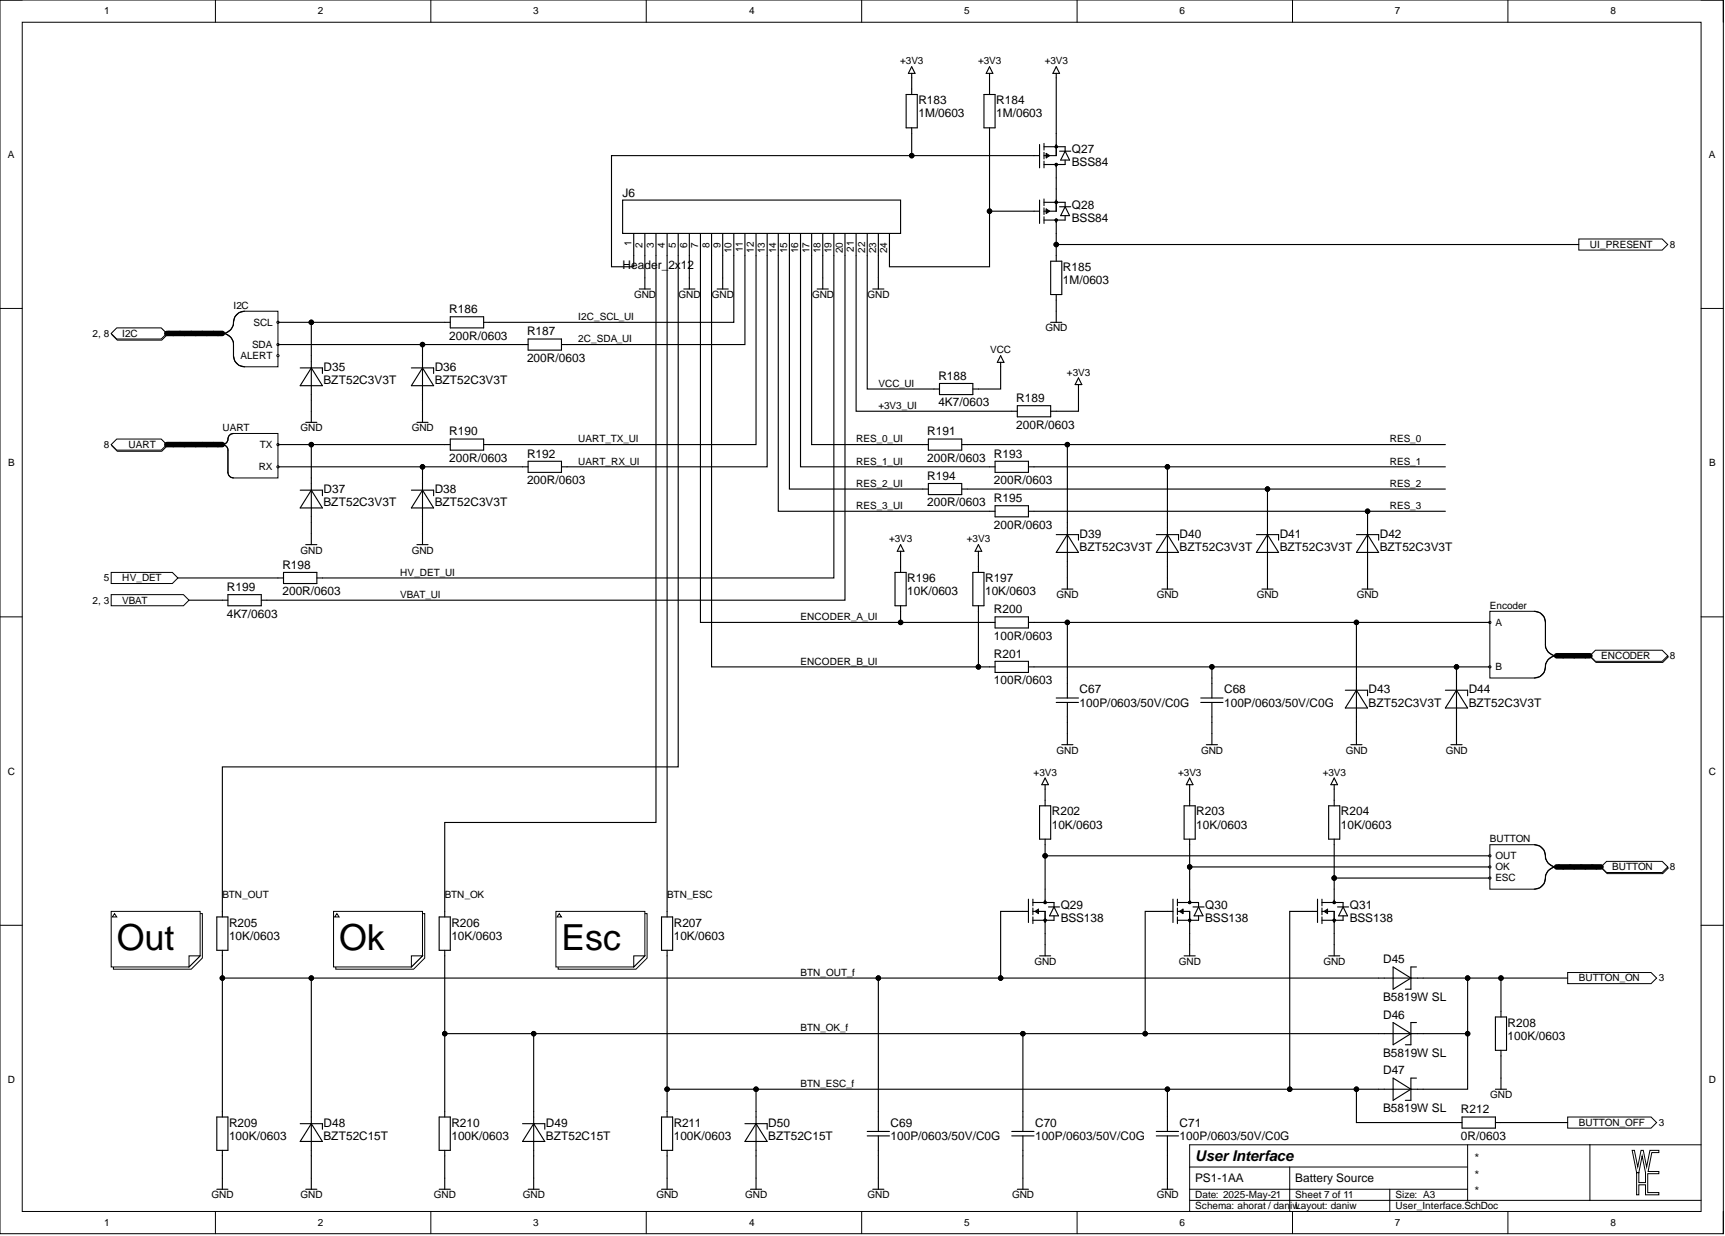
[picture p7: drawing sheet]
<svg xmlns="http://www.w3.org/2000/svg" width="393mm" height="282mm" viewBox="0 0 393 282" stroke-linecap="round" stroke-linejoin="round" font-family="sans-serif">
<defs><g id="words">
<g font-size="8.2">
<text x="26.6" y="216.5">Out</text>
<text x="77.3" y="216.5">Ok</text>
<text x="128" y="216.5">Esc</text>
</g>
<text font-size="3.4" x="272.5" y="264.9">User Interface</text>
<g font-size="2.7">
<text x="209.4" y="23.7">R183</text>
<text x="227.2" y="23.7">R184</text>
<text x="209.4" y="26.8">1M/0603</text>
<text x="227.2" y="26.8">1M/0603</text>
<text x="244.4" y="34.9">Q27</text>
<text x="244.4" y="37.9">BSS84</text>
<text x="142" y="45">J6</text>
<text x="244.4" y="47.6">Q28</text>
<text x="244.4" y="50.6">BSS84</text>
<text x="142" y="61.3">Header_2x12</text>
<text x="242.4" y="61.8">R185</text>
<text x="242.4" y="64.8">1M/0603</text>
<text x="102.4" y="71.4">R186</text>
<text x="102.4" y="77.5">200R/0603</text>
<text x="120.2" y="76.5">R187</text>
<text x="120.2" y="82.5">200R/0603</text>
<text x="73.8" y="84.6">D35</text>
<text x="73.8" y="87.6">BZT52C3V3T</text>
<text x="99.1" y="84.6">D36</text>
<text x="99.1" y="87.6">BZT52C3V3T</text>
<text x="214" y="86.6">R188</text>
<text x="214" y="92.7">4K7/0603</text>
<text x="231.7" y="91.7">R189</text>
<text x="102.4" y="99.3">R190</text>
<text x="211.4" y="99.3">R191</text>
<text x="231.7" y="97.8">200R/0603</text>
<text x="102.4" y="105.4">200R/0603</text>
<text x="120.2" y="104.3">R192</text>
<text x="211.4" y="105.4">200R/0603</text>
<text x="226.7" y="104.3">R193</text>
<text x="73.8" y="112.5">D37</text>
<text x="99.1" y="112.5">D38</text>
<text x="120.2" y="110.4">200R/0603</text>
<text x="211.4" y="109.4">R194</text>
<text x="226.7" y="110.4">200R/0603</text>
<text x="73.8" y="115.5">BZT52C3V3T</text>
<text x="99.1" y="115.5">BZT52C3V3T</text>
<text x="211.4" y="115.5">200R/0603</text>
<text x="226.7" y="114.5">R195</text>
<text x="226.7" y="120.6">200R/0603</text>
<text x="246.2" y="122.6">D39</text>
<text x="246.2" y="125.6">BZT52C3V3T</text>
<text x="269" y="122.6">D40</text>
<text x="269" y="125.6">BZT52C3V3T</text>
<text x="291.8" y="122.6">D41</text>
<text x="291.8" y="125.6">BZT52C3V3T</text>
<text x="314.6" y="122.6">D42</text>
<text x="314.6" y="125.6">BZT52C3V3T</text>
<text x="64.4" y="129.7">R198</text>
<text x="51.7" y="134.8">R199</text>
<text x="64.4" y="135.8">200R/0603</text>
<text x="206.9" y="132.7">R196</text>
<text x="206.9" y="135.8">10K/0603</text>
<text x="224.6" y="132.7">R197</text>
<text x="224.6" y="135.8">10K/0603</text>
<text x="51.7" y="140.8">4K7/0603</text>
<text x="226.7" y="139.8">R200</text>
<text x="226.7" y="145.9">100R/0603</text>
<text x="226.7" y="150">R201</text>
<text x="226.7" y="156.1">100R/0603</text>
<text x="246.2" y="158.1">C67</text>
<text x="246.2" y="161.1">100P/0603/50V/C0G</text>
<text x="279.1" y="158.1">C68</text>
<text x="279.1" y="161.1">100P/0603/50V/C0G</text>
<text x="312.1" y="158.1">D43</text>
<text x="312.1" y="161.1">BZT52C3V3T</text>
<text x="334.9" y="158.1">D44</text>
<text x="334.9" y="161.1">BZT52C3V3T</text>
<text x="239.8" y="186">R202</text>
<text x="272.8" y="186">R203</text>
<text x="305.8" y="186">R204</text>
<text x="239.8" y="189">10K/0603</text>
<text x="272.8" y="189">10K/0603</text>
<text x="305.8" y="189">10K/0603</text>
<text x="241.9" y="207.3">Q29</text>
<text x="274.8" y="207.3">Q30</text>
<text x="307.8" y="207.3">Q31</text>
<text x="52.2" y="211.3">R205</text>
<text x="52.2" y="214.3">10K/0603</text>
<text x="102.9" y="211.3">R206</text>
<text x="102.9" y="214.3">10K/0603</text>
<text x="153.6" y="211.3">R207</text>
<text x="153.6" y="214.3">10K/0603</text>
<text x="241.9" y="210.3">BSS138</text>
<text x="274.8" y="210.3">BSS138</text>
<text x="307.8" y="210.3">BSS138</text>
<text x="315.4" y="219.7">D45</text>
<text x="315.4" y="228.3">B5819W SL</text>
<text x="315.4" y="232.3">D46</text>
<text x="343.8" y="234.1">R208</text>
<text x="343.8" y="237.2">100K/0603</text>
<text x="315.4" y="241">B5819W SL</text>
<text x="315.4" y="245">D47</text>
<text x="52.2" y="256.9">R209</text>
<text x="73.8" y="256.9">D48</text>
<text x="102.9" y="256.9">R210</text>
<text x="124.5" y="256.9">D49</text>
<text x="153.6" y="256.9">R211</text>
<text x="175.2" y="256.9">D50</text>
<text x="203.1" y="256.9">C69</text>
<text x="236" y="256.9">C70</text>
<text x="269" y="256.9">C71</text>
<text x="315.4" y="253.6">B5819W SL</text>
<text x="333.1" y="253.9">R212</text>
<text x="52.2" y="260">100K/0603</text>
<text x="73.8" y="260">BZT52C15T</text>
<text x="102.9" y="260">100K/0603</text>
<text x="124.5" y="260">BZT52C15T</text>
<text x="153.6" y="260">100K/0603</text>
<text x="175.2" y="260">BZT52C15T</text>
<text x="203.1" y="260">100P/0603/50V/C0G</text>
<text x="236" y="260">100P/0603/50V/C0G</text>
<text x="269" y="260">100P/0603/50V/C0G</text>
<text x="333.1" y="260">0R/0603</text>
<text x="272.5" y="269.6">PS1-1AA</text>
<text x="295.4" y="269.6">Battery Source</text>
<text x="335.9" y="265">*</text>
<text x="335.9" y="268.8">*</text>
<text x="335.9" y="272.6">*</text>
</g>
<g font-size="2.3">
<text x="23.7" y="3.3">1</text>
<text x="72.5" y="3.3">2</text>
<text x="121.6" y="3.3">3</text>
<text x="170.8" y="3.3">4</text>
<text x="219.9" y="3.3">5</text>
<text x="269" y="3.3">6</text>
<text x="318.1" y="3.3">7</text>
<text x="367.3" y="3.3">8</text>
<text x="205.3" y="14.7">+3V3</text>
<text x="223" y="14.7">+3V3</text>
<text x="238.2" y="14.7">+3V3</text>
<text x="1.8" y="36">A</text>
<text x="389.7" y="36">A</text>
<text x="144" y="56.1" transform="rotate(-90 144 56.1)">1</text>
<text x="146.5" y="56.4" transform="rotate(-90 146.5 56.4)">2</text>
<text x="149.1" y="56.4" transform="rotate(-90 149.1 56.4)">3</text>
<text x="151.6" y="56.4" transform="rotate(-90 151.6 56.4)">4</text>
<text x="154.1" y="56.4" transform="rotate(-90 154.1 56.4)">5</text>
<text x="156.7" y="56.4" transform="rotate(-90 156.7 56.4)">6</text>
<text x="159.2" y="56.4" transform="rotate(-90 159.2 56.4)">7</text>
<text x="161.8" y="56.4" transform="rotate(-90 161.8 56.4)">8</text>
<text x="164.3" y="56.4" transform="rotate(-90 164.3 56.4)">9</text>
<text x="166.8" y="57.7" transform="rotate(-90 166.8 57.7)">10</text>
<text x="169.4" y="57.4" transform="rotate(-90 169.4 57.4)">11</text>
<text x="171.9" y="57.6" transform="rotate(-90 171.9 57.6)">12</text>
<text x="174.4" y="57.7" transform="rotate(-90 174.4 57.7)">13</text>
<text x="177" y="57.7" transform="rotate(-90 177 57.7)">14</text>
<text x="179.5" y="57.7" transform="rotate(-90 179.5 57.7)">15</text>
<text x="182" y="57.7" transform="rotate(-90 182 57.7)">16</text>
<text x="184.6" y="57.7" transform="rotate(-90 184.6 57.7)">17</text>
<text x="187.1" y="57.7" transform="rotate(-90 187.1 57.7)">18</text>
<text x="189.6" y="57.7" transform="rotate(-90 189.6 57.7)">19</text>
<text x="192.2" y="57.7" transform="rotate(-90 192.2 57.7)">20</text>
<text x="194.7" y="57.4" transform="rotate(-90 194.7 57.4)">21</text>
<text x="197.2" y="57.6" transform="rotate(-90 197.2 57.6)">22</text>
<text x="199.8" y="57.7" transform="rotate(-90 199.8 57.7)">23</text>
<text x="202.3" y="57.7" transform="rotate(-90 202.3 57.7)">24</text>
<text x="362.5" y="56.5">UI_PRESENT</text>
<text x="380.8" y="56.5">8</text>
<text x="53.2" y="70.5">I2C</text>
<text x="144.6" y="67.9">GND</text>
<text x="154.7" y="67.9">GND</text>
<text x="162.3" y="67.9">GND</text>
<text x="185.2" y="67.9">GND</text>
<text x="197.8" y="67.9">GND</text>
<text x="21.1" y="76.8">2, 8</text>
<text x="27.9" y="76.8">I2C</text>
<text x="57.8" y="74.3">SCL</text>
<text x="131.8" y="73">I2C_SCL_UI</text>
<text x="238.4" y="75.5">GND</text>
<text x="54.8" y="81.9">ALERT</text>
<text x="57.5" y="79.3">SDA</text>
<text x="131.8" y="78.1">2C_SDA_UI</text>
<text x="225.8" y="80.6">VCC</text>
<text x="200.3" y="88.2">VCC_UI</text>
<text x="243.3" y="85.7">+3V3</text>
<text x="200.3" y="93.3">+3V3_UI</text>
<text x="50.7" y="98.3">UART</text>
<text x="68.5" y="98.3">GND</text>
<text x="93.9" y="98.3">GND</text>
<text x="131.8" y="100.9">UART_TX_UI</text>
<text x="195.2" y="100.9">RES_0_UI</text>
<text x="316.9" y="100.9">RES_0</text>
<text x="1.9" y="106.3">B</text>
<text x="23.7" y="102.2">8</text>
<text x="29.3" y="102.2">UART</text>
<text x="59" y="107.2">RX</text>
<text x="59.2" y="102.2">TX</text>
<text x="131.8" y="106">UART_RX_UI</text>
<text x="195.2" y="106">RES_1_UI</text>
<text x="316.9" y="106">RES_1</text>
<text x="389.8" y="106.3">B</text>
<text x="195.2" y="111">RES_2_UI</text>
<text x="316.9" y="111">RES_2</text>
<text x="195.2" y="116.1">RES_3_UI</text>
<text x="316.9" y="116.1">RES_3</text>
<text x="202.7" y="123.7">+3V3</text>
<text x="220.5" y="123.7">+3V3</text>
<text x="68.5" y="126.2">GND</text>
<text x="91.3" y="131.3">HV_DET_UI</text>
<text x="93.9" y="126.2">GND</text>
<text x="21.1" y="137.6">2, 3</text>
<text x="23.7" y="132.6">5</text>
<text x="27.9" y="137.6">VBAT</text>
<text x="27.9" y="132.6">HV_DET</text>
<text x="91.3" y="136.4">VBAT_UI</text>
<text x="240.9" y="136.4">GND</text>
<text x="263.8" y="136.4">GND</text>
<text x="286.6" y="136.4">GND</text>
<text x="309.4" y="136.4">GND</text>
<text x="182.5" y="141.4">ENCODER_A_UI</text>
<text x="339.7" y="138.9">Encoder</text>
<text x="341" y="142.7">A</text>
<text x="182.5" y="151.6">ENCODER_B_UI</text>
<text x="341" y="152.8">B</text>
<text x="365.1" y="150.3">ENCODER</text>
<text x="380.8" y="150.3">8</text>
<text x="240.9" y="171.9">GND</text>
<text x="273.9" y="171.9">GND</text>
<text x="306.9" y="171.9">GND</text>
<text x="329.7" y="171.9">GND</text>
<text x="1.8" y="176.7">C</text>
<text x="235.7" y="176.9">+3V3</text>
<text x="268.7" y="176.9">+3V3</text>
<text x="301.6" y="176.9">+3V3</text>
<text x="389.7" y="176.7">C</text>
<text x="339.7" y="192.1">BUTTON</text>
<text x="341" y="195.9">OUT</text>
<text x="341" y="198.5">OK</text>
<text x="341" y="201">ESC</text>
<text x="367.6" y="198.5">BUTTON</text>
<text x="380.8" y="198.5">8</text>
<text x="50.7" y="204.8">BTN_OUT</text>
<text x="101.4" y="204.8">BTN_OK</text>
<text x="152.1" y="204.8">BTN_ESC</text>
<text x="235.9" y="220">GND</text>
<text x="268.8" y="220">GND</text>
<text x="301.8" y="220">GND</text>
<text x="182.5" y="222.5">BTN_OUT_f</text>
<text x="360" y="223.8">BUTTON_ON</text>
<text x="378.3" y="223.8">3</text>
<text x="182.5" y="235.2">BTN_OK_f</text>
<text x="1.8" y="247">D</text>
<text x="182.5" y="247.9">BTN_ESC_f</text>
<text x="339.8" y="250.4">GND</text>
<text x="389.7" y="247">D</text>
<text x="360" y="256.8">BUTTON_OFF</text>
<text x="378.3" y="256.8">3</text>
<text x="48.3" y="273.2">GND</text>
<text x="68.5" y="273.2">GND</text>
<text x="99" y="273.2">GND</text>
<text x="119.2" y="273.2">GND</text>
<text x="149.7" y="273.2">GND</text>
<text x="169.9" y="273.2">GND</text>
<text x="197.8" y="273.2">GND</text>
<text x="230.8" y="273.2">GND</text>
<text x="263.8" y="273.2">GND</text>
<text x="272.5" y="273.2">Date: 2025-May-21</text>
<text x="272.5" y="275.8">Schema: ahorat / daniwLayout: daniw</text>
<text x="295.4" y="273.2">Sheet 7 of 11</text>
<text x="318.2" y="275.8">User_Interface.SchDoc</text>
<text x="318.2" y="273.2">Size: A3</text>
<text x="23.7" y="279.6">1</text>
<text x="72.5" y="279.6">2</text>
<text x="121.6" y="279.6">3</text>
<text x="170.8" y="279.6">4</text>
<text x="219.9" y="279.6">5</text>
<text x="269" y="279.6">6</text>
<text x="318.1" y="279.6">7</text>
<text x="367.3" y="279.6">8</text>
</g>
</g></defs>
<g fill="none" stroke="#000" stroke-width=".23">
<path d="M0 0h393v281.3h-393zM0 0h5.1M5.1 5.1h382.8v271.2h-382.8zM49.1 0v5.1M98.2 0v5.1M147.4 0v5.1M196.5 0v5.1M245.6 0v5.1M294.7 0v5.1M343.8 0v5.1M387.9 0h5.1v5.1M0 70.3h5.1"/>
<path d="M387.9 70.3h5.1M0 140.7h5.1M387.9 140.7h5.1M0 211h5.1M387.9 211h5.1M49.1 276.3v5M98.2 276.3v5M147.4 276.3v5M196.5 276.3v5M245.6 276.3v5M271.3 266.1h63.4M271.3 273.7h116.6"/>
<path d="M271.3 271.2h63.4M294.1 266.1v10.2M294.7 276.3v5M316.9 271.2v5.1M334.7 261.1v12.6M343.8 276.3v5M362.5 261.1v12.6M387.9 261.1h-116.6v15.2M393 276.3v5"/>
</g>
<path d="M372.2 262.3h.5l.7 3.8 .8-3.8h.5l.8 3.8 .7-3.8h2.1v.5h-1.6l-.9 4.4h2.5v.5h-2.6v4.3h2.6v.5h-3.1v-2.3h-1.5v2.3h-.5v-5.1h.5v2.3h1.5v-2.3l-.7-3.8-.8 3.8h-.5z" fill-rule="evenodd" fill="#fff"/>
<path d="M372.2 262.3h.5l.7 3.8 .8-3.8h.5l.8 3.8 .7-3.8h2.1v.5h-1.6l-.9 4.4h2.5v.5h-2.6v4.3h2.6v.5h-3.1v-2.3h-1.5v2.3h-.5v-5.1h.5v2.3h1.5v-2.3l-.7-3.8-.8 3.8h-.5z" fill="none" stroke="#000" stroke-width=".23"/>
<path d="M362.7 149.8l1.2-1.3h15.2l1.3 1.3-1.3 1.3h-15.2z" fill-rule="evenodd" fill="#fff"/>
<path d="M362.7 149.8l1.2-1.3h15.2l1.3 1.3-1.3 1.3h-15.2z" fill="none" stroke="#000" stroke-width=".23"/>
<path d="M362.5 149.5l1.3-1.2h15.2l1.3 1.2-1.3 1.3h-15.2z" fill-rule="evenodd" fill="#fff"/>
<path d="M362.5 149.5l1.3-1.2h15.2l1.3 1.2-1.3 1.3h-15.2z" fill="none" stroke="#000" stroke-width=".23"/>
<path d="M357.5 221.8h19l1.3 1.3-1.3 1.2h-19z" fill-rule="evenodd" fill="#fff"/>
<path d="M357.5 221.8h19l1.3 1.3-1.3 1.2h-19z" fill="none" stroke="#000" stroke-width=".23"/>
<path d="M339.7 139.4h10.2l1.2 .3 1 1 .3 1.2v5.7l.6 1.1 1.3 .8-1.3 .9-.6 1a2.62 2.62 0 0 1-2.5 3.2h-10.2z" fill-rule="evenodd" fill="#fff"/>
<path d="M339.7 139.4h10.2l1.2 .3 1 1 .3 1.2v5.7l.6 1.1 1.3 .8-1.3 .9-.6 1a2.62 2.62 0 0 1-2.5 3.2h-10.2z" fill="none" stroke="#000" stroke-width=".23"/>
<path d="M349.9 139.4a2.53 2.53 0 0 1 2.5 2.5v5.1a2.53 2.53 0 0 0 2.5 2.5 2.72 2.72 0 0 0-2.6 3.2 2.51 2.51 0 0 1-2.4 1.9" fill="none" stroke="#000" stroke-width=".25"/>
<circle cx="339.7" cy="141.9" r=".25" fill="#fff"/>
<circle cx="339.7" cy="141.9" r=".25" fill="none" stroke="#000" stroke-width=".23"/>
<circle cx="339.7" cy="152.1" r=".25" fill="#fff"/>
<circle cx="339.7" cy="152.1" r=".25" fill="none" stroke="#000" stroke-width=".23"/>
<g fill="none" stroke="#000" stroke-width=".25">
<path d="M204.1 130.5h2.5v7.6h-2.5zM205.4 125.7v1M205.4 129.3v1.2M205.4 138.1v1.3M205.4 124.2l.7 1.5h-1.5zM221.8 130.5h2.6v7.6h-2.6zM223.1 125.7v1M223.1 129.3v1.2M223.1 138.1v1.3M223.1 124.2l.8 1.5h-1.6zM225.6 141.9h1.3M225.6 152.1h1.3"/>
<path d="M226.9 140.7h7.6v2.5h-7.6zM226.9 150.8h7.6v2.5h-7.6zM234.5 141.9h1.3M234.5 152.1h1.3M240.9 159.2h5M243.4 154.6v4.6M273.8 159.2h5.1M276.3 154.6v4.6M306.8 157.4h5v1.3M309.3 154.6v10.2M309.3 157.4l2.5 4.1h-5zM329.6 157.4h5.1v1.3"/>
<path d="M332.1 157.4l2.6 4.1h-5.1zM332.1 154.6v10.2M240.9 160.2h5M242.1 169.8h2.6M243.4 160.2v4.6M243.4 167.3v2.5M273.8 160.2h5.1M275.1 169.8h2.5M276.3 160.2v4.6M276.3 167.3v2.5M308 169.8h2.6M309.3 167.3v2.5"/>
<path d="M330.9 169.8h2.5M332.1 167.3v2.5M49.4 254.7h2.6v7.6h-2.6zM50.7 253.5v1.2M197.8 258h5M197.8 259h5M200.3 253.5v4.5M200.3 259v4.6M49.4 271.2h2.6M50.7 262.3v1.3M50.7 268.7v2.5M199 271.2h2.6"/>
<path d="M200.3 268.7v2.5"/>
</g>
<path d="M25.4 135.6h16.4l1.3 1.3-1.3 1.2h-16.4z" fill-rule="evenodd" fill="#fff"/>
<path d="M25.4 135.6h16.4l1.3 1.3-1.3 1.2h-16.4z" fill="none" stroke="#000" stroke-width=".23"/>
<path d="M365.2 198l1.3-1.3h12.6l1.3 1.3-1.3 1.2h-12.6z" fill-rule="evenodd" fill="#fff"/>
<path d="M365.2 198l1.3-1.3h12.6l1.3 1.3-1.3 1.2h-12.6z" fill="none" stroke="#000" stroke-width=".23"/>
<path d="M365.1 197.7l1.2-1.3h12.7l1.3 1.3-1.3 1.3h-12.7z" fill-rule="evenodd" fill="#fff"/>
<path d="M365.1 197.7l1.2-1.3h12.7l1.3 1.3-1.3 1.3h-12.7z" fill="none" stroke="#000" stroke-width=".23"/>
<g fill="none" stroke="#000" stroke-width=".25">
<path d="M238.3 178.9v1.1M238.3 177.4l.8 1.5h-1.5zM237 183.8h2.6v7.6h-2.6zM238.3 182.5v1.3M238.3 191.4v1.2M233.2 207.8h1.3M234.5 205.1v5.3M235.5 207.8h2.8v5.1M235.5 205.1v1.5M235.5 207.1v1.5M235.5 209.1v1.5M235.5 205.8h4.8v1"/>
<path d="M236 207.8l.8-.5v1.1zM236.8 207.6l-.5 .2 .5 .3M237 218h2.6M238.3 202.8v3M238.3 215.4v2.6M239.1 206.8h2.5M240.3 208.9v1h-4.8M240.3 206.8l1.1 2.1h-2.1z"/>
<circle cx="238.3" cy="209.9" r=".25"/>
<circle cx="238.3" cy="205.8" r=".25"/>
</g>
<path d="M339.7 192.6h10.2a2.62 2.62 0 0 1 2.5 3.2l.6 1.1 1.3 .8-1.3 .9-.6 1a2.62 2.62 0 0 1-2.5 3.2h-10.2z" fill-rule="evenodd" fill="#fff"/>
<path d="M339.7 192.6h10.2a2.62 2.62 0 0 1 2.5 3.2l.6 1.1 1.3 .8-1.3 .9-.6 1a2.62 2.62 0 0 1-2.5 3.2h-10.2z" fill="none" stroke="#000" stroke-width=".23"/>
<path d="M349.9 192.6a2.72 2.72 0 0 1 2.6 3.2 2.53 2.53 0 0 0 2.4 1.9 2.72 2.72 0 0 0-2.6 3.1 2.51 2.51 0 0 1-2.4 2" fill="none" stroke="#000" stroke-width=".25"/>
<circle cx="339.7" cy="197.7" r=".25" fill="#fff"/>
<circle cx="339.7" cy="197.7" r=".25" fill="none" stroke="#000" stroke-width=".23"/>
<circle cx="339.7" cy="200.2" r=".25" fill="#fff"/>
<circle cx="339.7" cy="200.2" r=".25" fill="none" stroke="#000" stroke-width=".23"/>
<circle cx="339.7" cy="195.2" r=".25" fill="#fff"/>
<circle cx="339.7" cy="195.2" r=".25" fill="none" stroke="#000" stroke-width=".23"/>
<g fill="none" stroke="#000" stroke-width=".25">
<path d="M271.3 178.9v1.1M271.3 177.4l.7 1.5h-1.5zM304.2 177.4l.8 1.5h-1.5zM304.2 178.9v1.1M270 183.8h2.5v7.6h-2.5zM271.3 182.5v1.3M271.3 191.4v1.2M303 183.8h2.5v7.6h-2.5zM304.2 182.5v1.3M304.2 191.4v1.2M266.2 207.8h1.3M267.5 205.1v5.3"/>
<path d="M268.5 207.8h2.8v5.1M268.5 205.1v1.5M268.5 207.1v1.5M268.5 209.1v1.5M268.5 205.8h4.8v1M269 207.8l.8-.5v1.1zM269.8 207.6l-.6 .2 .6 .3M270 218h2.5M271.3 202.8v3M271.3 215.4v2.6M272 206.8h2.6M273.3 208.9v1h-4.8"/>
<path d="M273.3 206.8l1 2.1h-2zM299.2 207.8h1.2M300.4 205.1v5.3M301.4 207.8h2.8v5.1M301.4 205.8h4.9v1M301.4 205.1v1.5M301.4 207.1v1.5M301.4 209.1v1.5M302 207.8l.7-.5v1.1zM302.7 207.6l-.5 .2 .5 .3M303 218h2.5M304.2 202.8v3"/>
<path d="M304.2 215.4v2.6M305 206.8h2.5M306.3 208.9v1h-4.9M306.3 206.8l1 2.1h-2.1zM314.4 223.1h10.1M314.4 235.7h10.1M317.7 220.5l4 2.6-4 2.5zM317.7 233.2l4 2.5-4 2.6zM323 220.5h-1.3v5.1h-1.2M323 233.2h-1.3v5.1h-1.2M341 231.9h2.5v7.6h-2.5zM342.3 230.7v1.2"/>
<path d="M342.3 239.5v1.3M100.1 254.7h2.6v7.6h-2.6zM101.4 253.5v1.2M150.8 254.7h2.6v7.6h-2.6zM152.1 253.5v1.2M230.7 258h5.1M230.7 259h5.1M233.2 253.5v4.5M233.2 259v4.6M263.7 258h5M263.7 259h5M266.2 253.5v4.5"/>
<path d="M266.2 259v4.6M314.4 248.4h10.1M317.7 245.9l4 2.5-4 2.5zM323 245.9h-1.3v5h-1.2M341 248.4h2.5M342.3 245.9v2.5M100.1 271.2h2.6M101.4 262.3v1.3M101.4 268.7v2.5M150.8 271.2h2.6M152.1 262.3v1.3M152.1 268.7v2.5"/>
<path d="M232 271.2h2.5M233.2 268.7v2.5M264.9 271.2h2.6M266.2 268.7v2.5"/>
<circle cx="271.3" cy="209.9" r=".25"/>
<circle cx="271.3" cy="205.8" r=".25"/>
<circle cx="304.2" cy="209.9" r=".25"/>
<circle cx="304.2" cy="205.8" r=".25"/>
</g>
<path d="M357.5 254.7h19l1.3 1.3-1.3 1.3h-19z" fill-rule="evenodd" fill="#fff"/>
<path d="M357.5 254.7h19l1.3 1.3-1.3 1.3h-19z" fill="none" stroke="#000" stroke-width=".23"/>
<path d="M332.1 256h1.3M333.4 254.7h7.6v2.6h-7.6zM341 256h1.3" fill="none" stroke="#000" stroke-width=".25"/>
<path d="M53.6 72.2l.9-.9 1.3-.3h7.6v12.6h-7.6l-1.3-.3-.9-.9-.4-1.3v-3.2l-.6-1-1.3-.9 1.3-.8 .6-1.1z" fill-rule="evenodd" fill="#fff"/>
<path d="M53.6 72.2l.9-.9 1.3-.3h7.6v12.6h-7.6l-1.3-.3-.9-.9-.4-1.3v-3.2l-.6-1-1.3-.9 1.3-.8 .6-1.1z" fill="none" stroke="#000" stroke-width=".23"/>
<path d="M55.8 71a2.72 2.72 0 0 0-2.6 3.1 2.53 2.53 0 0 1-2.5 1.9 2.53 2.53 0 0 1 2.5 2.6 5 5 0 0 0 .6 4.1 2.53 2.53 0 0 0 2 .9" fill="none" stroke="#000" stroke-width=".25"/>
<circle cx="63.4" cy="81.1" r=".25" fill="#fff"/>
<circle cx="63.4" cy="81.1" r=".25" fill="none" stroke="#000" stroke-width=".23"/>
<circle cx="63.4" cy="73.5" r=".25" fill="#fff"/>
<circle cx="63.4" cy="73.5" r=".25" fill="none" stroke="#000" stroke-width=".23"/>
<circle cx="63.4" cy="78.6" r=".25" fill="#fff"/>
<circle cx="63.4" cy="78.6" r=".25" fill="none" stroke="#000" stroke-width=".23"/>
<path d="M25.5 76.3l1.2-1.3h10.2l1.3 1.3-1.3 1.3h-10.2z" fill-rule="evenodd" fill="#fff"/>
<path d="M25.5 76.3l1.2-1.3h10.2l1.3 1.3-1.3 1.3h-10.2z" fill="none" stroke="#000" stroke-width=".23"/>
<path d="M25.4 76l1.2-1.2h10.2l1.2 1.2-1.2 1.3h-10.2z" fill-rule="evenodd" fill="#fff"/>
<path d="M25.4 76l1.2-1.2h10.2l1.2 1.2-1.2 1.3h-10.2z" fill="none" stroke="#000" stroke-width=".23"/>
<path d="M25.4 130.5h13.9l1.3 1.3-1.3 1.3h-13.9z" fill-rule="evenodd" fill="#fff"/>
<path d="M25.4 130.5h13.9l1.3 1.3-1.3 1.3h-13.9z" fill="none" stroke="#000" stroke-width=".23"/>
<g fill="none" stroke="#000" stroke-width=".25">
<path d="M245.9 86.2l.8 1.5h-1.5zM245.9 87.7v1M50.7 136.9h1.3M52 135.6h7.6v2.5h-7.6zM59.6 136.9h1.2M63.4 131.8h1.2M64.6 130.5h7.7v2.6h-7.7zM72.3 131.8h1.2M49.4 209.1h2.6v7.6h-2.6zM50.7 207.8v1.3M50.7 216.7v1.3M100.1 209.1h2.6v7.6h-2.6z"/>
<path d="M101.4 207.8v1.3M101.4 216.7v1.3M150.8 209.1h2.6v7.6h-2.6zM152.1 207.8v1.3M152.1 216.7v1.3M68.5 256.3h5v1.2M71 253.5v10.1M71 256.3l2.5 4h-5zM119.2 256.3h5v1.2M121.7 256.3l2.5 4h-5zM121.7 253.5v10.1M169.9 256.3h5v1.2"/>
<path d="M172.4 256.3l2.5 4h-5zM172.4 253.5v10.1M69.7 271.2h2.6M71 268.7v2.5M120.4 271.2h2.6M121.7 268.7v2.5M171.1 271.2h2.6M172.4 268.7v2.5"/>
</g>
<path d="M142 45.6h63.4v7.6h-63.4z" fill-rule="evenodd" fill="#fff"/>
<g fill="none" stroke="#000" stroke-width=".25">
<path d="M207.9 16.7v1M207.9 15.2l.8 1.5h-1.6zM225.6 16.7v1M225.6 15.2l.8 1.5h-1.5zM240.9 15.2l.7 1.5h-1.5zM240.9 16.7v1M206.6 21.5h2.6v7.7h-2.6zM207.9 20.3v1.2M207.9 29.2v1.2M224.4 21.5h2.5v7.7h-2.5zM225.6 20.3v1.2M225.6 29.2v1.2"/>
<path d="M235.8 35.5h1.2M237 33v5.3M238.1 32.7v1.5M238.1 34.7v1.6M238.1 36.8v1.5M238.1 33.5h4.8v1M238.6 35l.7 .5-.7 .5zM238.6 35.2l.5 .3-.5 .2M240.9 30.4v5.1h-2.8M240.9 37.5v3.1M241.6 34.5h2.5M242.9 36.5v1h-4.8"/>
<path d="M242.9 34.5l1 2h-2zM142 45.6h63.4v7.6h-63.4zM144.5 53.2v5.1M147 53.2v5.1M149.6 53.2v5.1M152.1 53.2v5.1M154.7 53.2v5.1M157.2 53.2v5.1M159.7 53.2v5.1M162.3 53.2v5.1M164.8 53.2v5.1M167.3 53.2v5.1"/>
<path d="M169.9 53.2v5.1M172.4 53.2v5.1M174.9 53.2v5.1M177.5 53.2v5.1M180 53.2v5.1M182.5 53.2v5.1M185.1 53.2v5.1M187.6 53.2v5.1M190.1 53.2v5.1M192.7 53.2v5.1M195.2 53.2v5.1M197.8 53.2v5.1"/>
<path d="M200.3 53.2v5.1M202.8 53.2v5.1M235.8 48.2h1.2M237 45.6v5.4M238.1 45.4v1.5M238.1 47.4v1.5M238.1 49.4v1.6M238.1 46.1h4.8v1M238.6 47.7l.7 .5-.7 .5zM238.6 47.9l.5 .3-.5 .2M240.9 43.1v5.1h-2.8M240.9 50.2v3"/>
<path d="M241.6 47.1h2.5M242.9 49.2v1h-4.8M242.9 47.1l1 2.1h-2zM145.8 65.9h2.5M147 63.4v2.5M155.9 65.9h2.6M157.2 63.4v2.5M163.5 65.9h2.6M164.8 63.4v2.5M186.3 65.9h2.6M187.6 63.4v2.5M199 65.9h2.6"/>
<path d="M200.3 63.4v2.5M213 88.7h1.2M214.2 87.4h7.6v2.6h-7.6zM221.8 88.7h1.3M228.2 81.1l.7 1.5h-1.5zM228.2 82.6v1M230.7 93.8h1.3M232 92.5h7.6v2.6h-7.6zM239.6 93.8h1.3"/>
<circle cx="240.9" cy="37.5" r=".25"/>
<circle cx="240.9" cy="33.5" r=".25"/>
<circle cx="240.9" cy="50.2" r=".25"/>
<circle cx="240.9" cy="46.1" r=".25"/>
</g>
<path d="M360 54.5h19l1.3 1.3-1.3 1.2h-19z" fill-rule="evenodd" fill="#fff"/>
<path d="M360 54.5h19l1.3 1.3-1.3 1.2h-19z" fill="none" stroke="#000" stroke-width=".23"/>
<path d="M239.6 59.6h2.5v7.6h-2.5zM240.9 58.3v1.3M239.6 73.5h2.5M240.9 67.2v1.2M240.9 71v2.5" fill="none" stroke="#000" stroke-width=".25"/>
<path d="M52.1 99.5l.5-.5 .6-.1h10.2v10.1h-10.2l-.6-.2-.5-.4-.1-.7v-5.4l-.3-.5-.7-.4a1.89 1.89 0 0 0 1.1-1.9z" fill-rule="evenodd" fill="#fff"/>
<path d="M52.1 99.5l.5-.5 .6-.1h10.2v10.1h-10.2l-.6-.2-.5-.4-.1-.7v-5.4l-.3-.5-.7-.4a1.89 1.89 0 0 0 1.1-1.9z" fill="none" stroke="#000" stroke-width=".23"/>
<path d="M53.2 98.9a1.44 1.44 0 0 0-1.3 1.6 1.26 1.26 0 0 1-1.2 .9 1.27 1.27 0 0 1 1.3 1.3v5a1.27 1.27 0 0 0 1.2 1.3" fill="none" stroke="#000" stroke-width=".25"/>
<circle cx="63.4" cy="101.4" r=".25" fill="#fff"/>
<circle cx="63.4" cy="101.4" r=".25" fill="none" stroke="#000" stroke-width=".23"/>
<circle cx="63.4" cy="106.5" r=".25" fill="#fff"/>
<circle cx="63.4" cy="106.5" r=".25" fill="none" stroke="#000" stroke-width=".23"/>
<path d="M25.5 101.6l1.2-1.2h10.2l1.3 1.2-1.3 1.3h-10.2z" fill-rule="evenodd" fill="#fff"/>
<path d="M25.5 101.6l1.2-1.2h10.2l1.3 1.2-1.3 1.3h-10.2z" fill="none" stroke="#000" stroke-width=".23"/>
<path d="M25.4 101.4l1.2-1.3h10.2l1.2 1.3-1.2 1.3h-10.2z" fill-rule="evenodd" fill="#fff"/>
<g fill="none" stroke="#000" stroke-width=".23">
<path d="M25.4 101.4l1.2-1.3h10.2l1.2 1.3-1.2 1.3h-10.2z"/>
<circle cx="207.9" cy="35.5" r=".51"/>
<circle cx="225.6" cy="48.2" r=".51"/>
<circle cx="240.9" cy="55.8" r=".51"/>
<circle cx="71" cy="73.5" r=".51"/>
<circle cx="96.3" cy="78.6" r=".51"/>
<circle cx="71" cy="101.4" r=".51"/>
<circle cx="96.3" cy="106.5" r=".51"/>
<circle cx="243.4" cy="101.4" r=".51"/>
<circle cx="266.2" cy="106.5" r=".51"/>
<circle cx="289" cy="111.5" r=".51"/>
<circle cx="311.8" cy="116.6" r=".51"/>
<circle cx="205.4" cy="141.9" r=".51"/>
<circle cx="223.1" cy="152.1" r=".51"/>
<circle cx="243.4" cy="141.9" r=".51"/>
<circle cx="276.3" cy="152.1" r=".51"/>
<circle cx="309.3" cy="141.9" r=".51"/>
<circle cx="332.1" cy="152.1" r=".51"/>
<circle cx="238.3" cy="195.2" r=".51"/>
<circle cx="271.3" cy="197.7" r=".51"/>
<circle cx="304.2" cy="200.2" r=".51"/>
<circle cx="50.7" cy="223.1" r=".51"/>
<circle cx="71" cy="223.1" r=".51"/>
<circle cx="101.4" cy="235.7" r=".51"/>
<circle cx="121.7" cy="235.7" r=".51"/>
<circle cx="200.3" cy="223.1" r=".51"/>
<circle cx="228.2" cy="223.1" r=".51"/>
<circle cx="233.2" cy="235.7" r=".51"/>
<circle cx="261.1" cy="235.7" r=".51"/>
<circle cx="334.7" cy="235.7" r=".51"/>
<circle cx="334.7" cy="223.1" r=".51"/>
<circle cx="342.3" cy="223.1" r=".51"/>
<circle cx="152.1" cy="248.4" r=".51"/>
<circle cx="172.4" cy="248.4" r=".51"/>
<circle cx="266.2" cy="248.4" r=".51"/>
<circle cx="294.1" cy="248.4" r=".51"/>
<circle cx="309.3" cy="248.4" r=".51"/>
</g>
<g fill="none" stroke="#000" stroke-width=".25">
<path d="M207.9 17.7v2.6M225.6 17.7v2.6M240.9 17.7v12.7M207.9 30.4v5.1h-68.5v25.3h5.1v-2.5M207.9 35.5h27.9M225.6 30.4v30.4h-22.8v-2.5M147 58.3v5.1M149.6 58.3v129.3h-48.2v20.2M152.1 58.3v149.5M154.7 58.3v116.6h-104v32.9M157.2 58.3v5.1M159.7 58.3v83.6h65.9"/>
<path d="M162.3 58.3v93.8h63.3M164.8 58.3v5.1M167.3 58.3v15.2h-57M169.9 58.3v20.3h-41.9M172.4 58.3v43.1h-62.1M174.9 58.3v48.2h-46.9M177.5 58.3v58.3h49.4M180 58.3v53.2h31.7M182.5 58.3v48.2h44.4M185.1 58.3v43.1h26.6M187.6 58.3v5.1M190.1 58.3v73.5h-116.6"/>
<path d="M192.7 58.3v78.6h-131.9M195.2 58.3v35.5h35.5M197.8 58.3v30.4h15.2M200.3 58.3v5.1M225.6 48.2h10.2M240.9 53.2v5.1M240.9 40.6v2.5M240.9 55.8h119.1M38 76h12.7M63.4 73.5h39.3M63.4 78.6h57M71 73.5v22.8"/>
<path d="M96.3 78.6v17.7M102.7 72.2h7.6v2.6h-7.6zM120.4 77.3h7.6v2.5h-7.6zM240.9 68.4v2.6M68.5 83.9h5v1.3M69.7 96.3h2.6M71 83.9l2.5 4.1h-5zM93.8 83.9h5.1v1.3M95.1 96.3h2.5M96.3 83.9l2.6 4.1h-5.1zM228.2 83.6v5.1h-5.1M245.9 88.7v5.1h-5"/>
<path d="M38 101.4h12.7M63.4 106.5h57M63.4 101.4h39.3M68.5 111.8h5v1.2M71 101.4v22.8M71 111.8l2.5 4h-5zM93.8 111.8h5.1v1.2M96.3 106.5v17.7M96.3 111.8l2.6 4h-5.1zM102.7 100.1h7.6v2.6h-7.6zM120.4 105.2h7.6v2.5h-7.6zM211.7 100.1h7.6v2.6h-7.6z"/>
<path d="M211.7 110.3h7.6v2.5h-7.6zM219.3 101.4h110.3M219.3 111.5h110.3M226.9 105.2h7.6v2.5h-7.6zM226.9 115.3h7.6v2.6h-7.6zM234.5 106.5h95.1M234.5 116.6h95.1M243.4 101.4v32.9M266.2 106.5v27.8M289 111.5v22.8M311.8 116.6v17.7M40.6 131.8h22.8"/>
<path d="M43.1 136.9h7.6M69.7 124.2h2.6M95.1 124.2h2.5M205.4 126.7v2.6M205.4 139.4v2.5M223.1 126.7v2.6M223.1 139.4v12.7M240.9 121.9h5v1.3M242.1 134.3h2.6M243.4 121.9l2.5 4.1h-5zM263.7 121.9h5v1.3M264.9 134.3h2.6"/>
<path d="M266.2 121.9l2.5 4.1h-5zM286.5 121.9h5.1v1.3M287.8 134.3h2.5M289 121.9l2.6 4.1h-5.1zM309.3 121.9h5.1v1.3M310.6 134.3h2.5M311.8 121.9l2.6 4.1h-5.1zM235.8 141.9h103.9M235.8 152.1h103.9M243.4 141.9v12.7M276.3 152.1v2.5M309.3 141.9v12.7"/>
<path d="M332.1 152.1v2.5M354.9 149.5h7.6M238.3 180v2.5M243.4 164.8v2.5M271.3 180v2.5M276.3 164.8v2.5M304.2 180v2.5M309.3 164.8v2.5M332.1 164.8v2.5M238.3 192.6v10.2M238.3 195.2h101.4M271.3 192.6v10.2"/>
<path d="M271.3 197.7h68.4M304.2 192.6v10.2M354.9 197.7h10.2M50.7 218v35.5M101.4 218v35.5M152.1 218v35.5M233.2 207.8h-5v15.3M238.3 212.9v2.5M266.2 207.8h-5.1v27.9M271.3 212.9v2.5M299.2 207.8h-5.1v40.6M304.2 212.9v2.5"/>
<path d="M304.2 200.2h35.5M50.7 223.1h263.7M71 223.1v30.4M101.4 235.7h213M121.7 235.7v17.8M200.3 223.1v30.4M233.2 235.7v17.8M324.5 223.1h33M334.7 223.1v12.6h-10.2M334.7 235.7v12.7h-10.2M342.3 223.1v7.6M152.1 248.4h162.3"/>
<path d="M172.4 248.4v5.1M266.2 248.4v5.1M309.3 248.4v7.6h22.8M342.3 240.8v5.1M342.3 256h15.2M50.7 263.6v5.1M71 263.6v5.1M101.4 263.6v5.1M121.7 263.6v5.1M152.1 263.6v5.1M172.4 263.6v5.1M200.3 263.6v5.1"/>
<path d="M233.2 263.6v5.1M266.2 263.6v5.1"/>
</g>
<g fill="#000">
<circle cx="207.9" cy="35.5" r=".51"/>
<circle cx="225.6" cy="48.2" r=".51"/>
<circle cx="240.9" cy="55.8" r=".51"/>
<circle cx="71" cy="73.5" r=".51"/>
<circle cx="96.3" cy="78.6" r=".51"/>
<circle cx="71" cy="101.4" r=".51"/>
<circle cx="96.3" cy="106.5" r=".51"/>
<circle cx="243.4" cy="101.4" r=".51"/>
<circle cx="266.2" cy="106.5" r=".51"/>
<circle cx="289" cy="111.5" r=".51"/>
<circle cx="311.8" cy="116.6" r=".51"/>
<circle cx="205.4" cy="141.9" r=".51"/>
<circle cx="223.1" cy="152.1" r=".51"/>
<circle cx="243.4" cy="141.9" r=".51"/>
<circle cx="276.3" cy="152.1" r=".51"/>
<circle cx="309.3" cy="141.9" r=".51"/>
<circle cx="332.1" cy="152.1" r=".51"/>
<circle cx="238.3" cy="195.2" r=".51"/>
<circle cx="271.3" cy="197.7" r=".51"/>
<circle cx="304.2" cy="200.2" r=".51"/>
<circle cx="50.7" cy="223.1" r=".51"/>
<circle cx="71" cy="223.1" r=".51"/>
<circle cx="101.4" cy="235.7" r=".51"/>
<circle cx="121.7" cy="235.7" r=".51"/>
<circle cx="200.3" cy="223.1" r=".51"/>
<circle cx="228.2" cy="223.1" r=".51"/>
<circle cx="233.2" cy="235.7" r=".51"/>
<circle cx="261.1" cy="235.7" r=".51"/>
<circle cx="334.7" cy="235.7" r=".51"/>
<circle cx="334.7" cy="223.1" r=".51"/>
<circle cx="342.3" cy="223.1" r=".51"/>
<circle cx="152.1" cy="248.4" r=".51"/>
<circle cx="172.4" cy="248.4" r=".51"/>
<circle cx="266.2" cy="248.4" r=".51"/>
<circle cx="294.1" cy="248.4" r=".51"/>
<circle cx="309.3" cy="248.4" r=".51"/>
</g>
<path d="M38 76h12.7M38 101.4h12.7M354.9 149.5h7.6M354.9 197.7h10.2" fill="none" stroke="#000" stroke-width="1.3"/>
<g fill="none" stroke="#000" stroke-width=".38">
<path d="M38.5 75.6l1.1 .9M41.1 75.6l1 .9M43.6 75.6l1 .9M46.1 75.6l1.1 .9M48.7 75.6l1 .9M38.5 100.9l1.1 .9M41.1 100.9l1 .9M43.6 100.9l1 .9M46.1 100.9l1.1 .9M48.7 100.9l1 .9M355.4 149.1l1.1 .9M358 149.1l1 .9"/>
<path d="M360.5 149.1l1 .9M355.4 197.3l1.1 .8M358 197.3l1 .8M360.5 197.3l1 .8M363.1 197.3l1 .8"/>
</g>
<path d="M76.6 208.4h20.2v10.1l-2.5 2.5h-17.7z" fill-rule="evenodd" fill="#fff"/>
<path d="M76.6 208.4h20.2v10.1l-2.5 2.5h-17.7z" fill="none" stroke="#000" stroke-width=".23"/>
<path d="M76.1 207.8h20.2v10.2l-2.5 2.5h-17.7z" fill-rule="evenodd" fill="#fff"/>
<path d="M76.1 207.8h20.2v10.2l-2.5 2.5h-17.7z" fill="none" stroke="#000" stroke-width=".23"/>
<path d="M93.8 218h2.5l-2.5 2.5z" fill="#fff"/>
<path d="M93.8 218h2.5l-2.5 2.5z" fill="none" stroke="#000" stroke-width=".23"/>
<path d="M76.8 208.4l.5 .7h-1z" fill="#fff"/>
<path d="M76.8 208.4l.5 .7h-1z" fill="none" stroke="#000" stroke-width=".23"/>
<path d="M127.3 208.4h20.3v10.1l-2.6 2.5h-17.7z" fill-rule="evenodd" fill="#fff"/>
<path d="M127.3 208.4h20.3v10.1l-2.6 2.5h-17.7z" fill="none" stroke="#000" stroke-width=".23"/>
<path d="M126.8 207.8h20.2v10.2l-2.5 2.5h-17.7z" fill-rule="evenodd" fill="#fff"/>
<path d="M126.8 207.8h20.2v10.2l-2.5 2.5h-17.7z" fill="none" stroke="#000" stroke-width=".23"/>
<path d="M144.5 218h2.5l-2.5 2.5z" fill="#fff"/>
<path d="M144.5 218h2.5l-2.5 2.5z" fill="none" stroke="#000" stroke-width=".23"/>
<path d="M127.5 208.4l.5 .7h-1z" fill="#fff"/>
<path d="M127.5 208.4l.5 .7h-1z" fill="none" stroke="#000" stroke-width=".23"/>
<path d="M25.9 208.4h20.2v10.1l-2.5 2.5h-17.7z" fill-rule="evenodd" fill="#fff"/>
<path d="M25.9 208.4h20.2v10.1l-2.5 2.5h-17.7z" fill="none" stroke="#000" stroke-width=".23"/>
<path d="M25.4 207.8h20.2v10.2l-2.5 2.5h-17.7z" fill-rule="evenodd" fill="#fff"/>
<path d="M25.4 207.8h20.2v10.2l-2.5 2.5h-17.7z" fill="none" stroke="#000" stroke-width=".23"/>
<path d="M43.1 218h2.5l-2.5 2.5z" fill="#fff"/>
<path d="M43.1 218h2.5l-2.5 2.5z" fill="none" stroke="#000" stroke-width=".23"/>
<path d="M26.1 208.4l.5 .7h-1z" fill="#fff"/>
<path d="M26.1 208.4l.5 .7h-1z" fill="none" stroke="#000" stroke-width=".23"/>
<use href="#words"/>
</svg>
